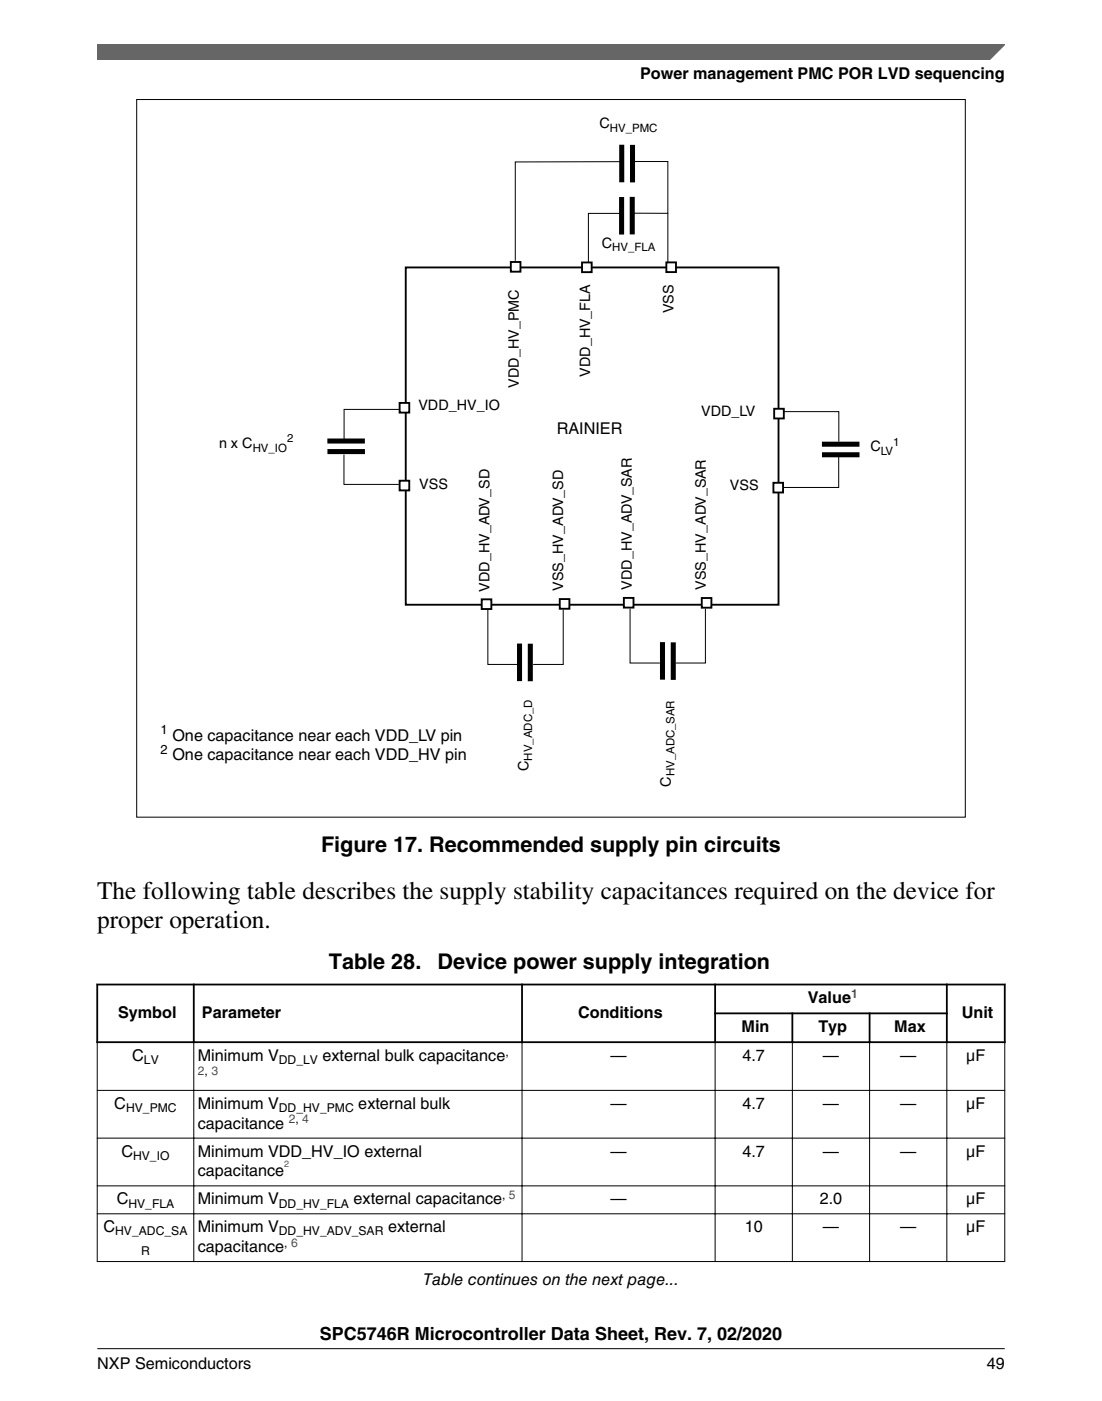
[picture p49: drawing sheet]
<svg xmlns="http://www.w3.org/2000/svg" width="216mm" height="274mm" viewBox="0 0 216 274" stroke-linecap="round" stroke-linejoin="round" font-family="sans-serif">
<defs><g id="words">
<g font-size="4.9">
<text x="19.1" y="176">The following table describes the supply stability capacitances required on the device for</text>
<text x="19.1" y="181.7">proper operation.</text>
</g>
<g font-size="4.2">
<text x="62.9" y="166.7">Figure 17. Recommended supply pin circuits</text>
<text x="64.4" y="189.7">Table 28.</text>
<text x="85.7" y="189.7">Device power supply integration</text>
</g>
<text font-size="3.5" x="62.7" y="262.3">SPC5746R Microcontroller Data Sheet, Rev. 7, 02/2020</text>
<g font-size="3.2">
<text x="125.4" y="15.5">Power management PMC POR LVD sequencing</text>
<text x="109.1" y="84.9">RAINIER</text>
<text x="33.8" y="145">One capacitance near each VDD_LV pin</text>
<text x="33.8" y="148.9">One capacitance near each VDD_HV pin</text>
<text x="158.3" y="196.5">Value</text>
<text x="23.1" y="199.4">Symbol</text>
<text x="39.6" y="199.4">Parameter</text>
<text x="113.3" y="199.4">Conditions</text>
<text x="145.3" y="202.1">Min</text>
<text x="160.3" y="202.1">Typ</text>
<text x="175.2" y="202.1">Max</text>
<text x="188.4" y="199.4">Unit</text>
<text x="25.9" y="207.8">C</text>
<text x="38.8" y="207.8">Minimum V</text>
<text x="63.2" y="207.8">external bulk capacitance</text>
<text x="119.6" y="207.8">—</text>
<text x="145.5" y="207.8">4.7</text>
<text x="161.2" y="207.8">—</text>
<text x="176.3" y="207.8">—</text>
<text x="189.3" y="207.8">µF</text>
<text x="22.4" y="217.1">C</text>
<text x="38.8" y="217.1">Minimum V</text>
<text x="38.8" y="221">capacitance</text>
<text x="70.2" y="217.1">external bulk</text>
<text x="119.6" y="217.1">—</text>
<text x="145.5" y="217.1">4.7</text>
<text x="161.2" y="217.1">—</text>
<text x="176.3" y="217.1">—</text>
<text x="189.3" y="217.1">µF</text>
<text x="23.8" y="226.5">C</text>
<text x="38.8" y="226.5">Minimum VDD_HV_IO external</text>
<text x="119.6" y="226.5">—</text>
<text x="145.5" y="226.5">4.7</text>
<text x="161.2" y="226.5">—</text>
<text x="176.3" y="226.5">—</text>
<text x="189.3" y="226.5">µF</text>
<text x="38.8" y="230.3">capacitance</text>
<text x="22.9" y="235.8">C</text>
<text x="38.8" y="235.8">Minimum V</text>
<text x="69.3" y="235.8">external capacitance</text>
<text x="119.6" y="235.8">—</text>
<text x="160.6" y="235.8">2.0</text>
<text x="189.3" y="235.8">µF</text>
<text x="20.3" y="241.3">C</text>
<text x="38.8" y="245.2">capacitance</text>
<text x="38.8" y="241.3">Minimum V</text>
<text x="76" y="241.3">external</text>
<text x="145.9" y="241.3">10</text>
<text x="161.2" y="241.3">—</text>
<text x="176.3" y="241.3">—</text>
<text x="189.3" y="241.3">µF</text>
<text x="82.9" y="251.7">Table continues on the next page...</text>
<text x="19" y="268">NXP Semiconductors</text>
<text x="193.3" y="268">49</text>
</g>
<g font-size="2.8">
<text x="117.4" y="25.1">C</text>
<text x="117.9" y="48.5">C</text>
<text x="131.9" y="61.3" transform="rotate(-90 131.9 61.3)">VSS</text>
<text x="101.6" y="75.9" transform="rotate(-90 101.6 75.9)">VDD_HV_PMC</text>
<text x="115.6" y="73.8" transform="rotate(-90 115.6 73.8)">VDD_HV_FLA</text>
<text x="82" y="80.3">VDD_HV_IO</text>
<text x="137.4" y="81.5">VDD_LV</text>
<text x="42.9" y="87.7">n x C</text>
<text x="170.6" y="88.4">C</text>
<text x="82.1" y="95.8">VSS</text>
<text x="143" y="95.9">VSS</text>
<text x="95.9" y="115.9" transform="rotate(-90 95.9 115.9)">VDD_HV_ADV_SD</text>
<text x="110.4" y="115.7" transform="rotate(-90 110.4 115.7)">VSS_HV_ADV_SD</text>
<text x="123.8" y="115.5" transform="rotate(-90 123.8 115.5)">VDD_HV_ADV_SAR</text>
<text x="138.3" y="115.5" transform="rotate(-90 138.3 115.5)">VSS_HV_ADV_SAR</text>
<text x="103.5" y="151" transform="rotate(-90 103.5 151)">C</text>
<text x="131.4" y="154" transform="rotate(-90 131.4 154)">C</text>
</g>
<g font-size="2.5">
<text x="31.5" y="143.8">1</text>
<text x="31.5" y="147.6">2</text>
</g>
<g font-size="2.4" fill="#00f">
<text x="166.7" y="195.4">1</text>
<text x="38.8" y="210.6">2, 3</text>
<text x="56.6" y="219.9">2, 4</text>
</g>
<g font-size="2.4">
<text x="28.2" y="208.4">LV</text>
<text x="54.6" y="208.4">DD_LV</text>
<text x="99" y="206.7">,</text>
<text x="24.7" y="217.7">HV_PMC</text>
<text x="54.6" y="217.7">DD_HV_PMC</text>
<text x="26.1" y="227.1">HV_IO</text>
<text x="25.2" y="236.4">HV_FLA</text>
<text x="54.6" y="236.4">DD_HV_FLA</text>
<text x="98.4" y="234.7">, 5</text>
<text x="22.6" y="241.9">HV_ADC_SA</text>
<text x="27.6" y="245.8">R</text>
<text x="54.6" y="241.9">DD_HV_ADV_SAR</text>
<text x="55.7" y="244.1">, 6</text>
</g>
<g font-size="2.2">
<text x="119.5" y="25.8">HV_PMC</text>
<text x="120" y="49.2">HV_FLA</text>
<text x="49.5" y="88.5">HV_IO</text>
<text x="56.2" y="86.6">2</text>
<text x="172.6" y="89.1">LV</text>
<text x="175" y="87.3">1</text>
<text x="104.3" y="148.9" transform="rotate(-90 104.3 148.9)">HV_ADC_D</text>
<text x="132.1" y="152" transform="rotate(-90 132.1 152)">HV_ADC_SAR</text>
</g>
<text font-size="1.8" fill="#00f" x="55.7" y="228.5">2</text>
</g></defs>
<path d="M79.5 52.4h73v66h-73z" fill="none" stroke="#000" stroke-width=".37"/>
<path d="M26.8 19.5h162.3v140.5h-162.3z" fill="none" stroke="#000" stroke-width=".2"/>
<path d="M78.3 78.9h1.9v1.9h-1.9z" fill="#fff"/>
<path d="M78.3 78.9h1.9v1.9h-1.9z" fill="none" stroke="#000" stroke-width=".37"/>
<path d="M78.3 94.1h1.9v1.9h-1.9z" fill="#fff"/>
<path d="M78.3 94.1h1.9v1.9h-1.9z" fill="none" stroke="#000" stroke-width=".37"/>
<path d="M94.4 117.4h1.9v1.9h-1.9z" fill="#fff"/>
<path d="M94.4 117.4h1.9v1.9h-1.9z" fill="none" stroke="#000" stroke-width=".37"/>
<path d="M109.7 117.3h1.9v1.9h-1.9z" fill="#fff"/>
<path d="M109.7 117.3h1.9v1.9h-1.9z" fill="none" stroke="#000" stroke-width=".37"/>
<path d="M122.2 117.1h1.9v1.9h-1.9z" fill="#fff"/>
<path d="M122.2 117.1h1.9v1.9h-1.9z" fill="none" stroke="#000" stroke-width=".37"/>
<path d="M137.5 117.1h1.9v1.9h-1.9z" fill="#fff"/>
<path d="M137.5 117.1h1.9v1.9h-1.9z" fill="none" stroke="#000" stroke-width=".37"/>
<path d="M151.5 94.5h1.9v1.9h-1.9z" fill="#fff"/>
<path d="M151.5 94.5h1.9v1.9h-1.9z" fill="none" stroke="#000" stroke-width=".37"/>
<path d="M151.7 80h1.9v1.9h-1.9z" fill="#fff"/>
<path d="M151.7 80h1.9v1.9h-1.9z" fill="none" stroke="#000" stroke-width=".37"/>
<path d="M130.5 51.4h1.9v1.9h-1.9z" fill="#fff"/>
<path d="M130.5 51.4h1.9v1.9h-1.9z" fill="none" stroke="#000" stroke-width=".37"/>
<path d="M114 51.4h1.9v1.9h-1.9z" fill="#fff"/>
<path d="M114 51.4h1.9v1.9h-1.9z" fill="none" stroke="#000" stroke-width=".37"/>
<path d="M100.1 51.3h1.9v1.9h-1.9z" fill="#fff"/>
<path d="M100.1 51.3h1.9v1.9h-1.9z" fill="none" stroke="#000" stroke-width=".37"/>
<path d="M121.8 38.6v7.3M121.8 28.3v7.4M123.9 38.5v7.4M123.9 28.4v7.3M64.1 86.4h7.4M64.1 88.4h7.4M161 87h7.4M161 89h7.4M101.8 126v7.4M103.9 126v7.4M129.8 125.7v7.4M131.9 125.8v7.3" fill="none" stroke="#000" stroke-width=".99" stroke-linecap="butt"/>
<path d="M121.5 31.7h-20.5v19.4M124.3 31.6h6.5v10.2l-6.6-.1M121.4 41.8h-6.1v9.6M130.8 41.8v9.6M67.4 89v5.9h10.7M78.2 80.2h-10.8v5.8M153.6 80.6h10.7v5.9M164.3 89.4v6h-10.7M95.6 119.4v10.7h5.8M110.3 119.4v10.7h-5.8M123.4 119.2v10.6h5.9M138.2 119.2v10.6h-5.8" fill="none" stroke="#000" stroke-width=".2"/>
<g fill="#fff">
<path d="M19.1 186.1h177.8v66.6h-177.8z" fill-rule="evenodd"/>
<path d="M19.2 193h18.6v10.9h-18.6z" fill-rule="evenodd"/>
<path d="M38.1 193h64v10.9h-64z" fill-rule="evenodd"/>
<path d="M102.5 193h37.4v10.9h-37.4z" fill-rule="evenodd"/>
<path d="M140.3 193h45v5.2h-45z" fill-rule="evenodd"/>
<path d="M185.7 193h11v10.9h-11z" fill-rule="evenodd"/>
<path d="M140.3 198.6h14.8v5.3h-14.8z" fill-rule="evenodd"/>
<path d="M155.4 198.6h14.8v5.3h-14.8z" fill-rule="evenodd"/>
<path d="M170.5 198.6h14.8v5.3h-14.8z" fill-rule="evenodd"/>
<path d="M19.1 204.2h18.8v9.2h-18.8z" fill-rule="evenodd"/>
<path d="M38.1 204.2h64.1v9.2h-64.1z" fill-rule="evenodd"/>
<path d="M102.4 204.2h37.6v9.2h-37.6z" fill-rule="evenodd"/>
<path d="M140.2 204.2h14.9v9.2h-14.9z" fill-rule="evenodd"/>
<path d="M155.3 204.2h15v9.2h-15z" fill-rule="evenodd"/>
<path d="M170.5 204.2h14.9v9.2h-14.9z" fill-rule="evenodd"/>
<path d="M185.6 204.2h11.2v9.2h-11.2z" fill-rule="evenodd"/>
<path d="M19.1 213.6h18.8v9.2h-18.8z" fill-rule="evenodd"/>
<path d="M38.1 213.6h64.1v9.2h-64.1z" fill-rule="evenodd"/>
<path d="M102.4 213.6h37.6v9.2h-37.6z" fill-rule="evenodd"/>
<path d="M140.2 213.6h14.9v9.2h-14.9z" fill-rule="evenodd"/>
<path d="M155.3 213.6h15v9.2h-15z" fill-rule="evenodd"/>
<path d="M170.5 213.6h14.9v9.2h-14.9z" fill-rule="evenodd"/>
<path d="M185.6 213.6h11.2v9.2h-11.2z" fill-rule="evenodd"/>
<path d="M19.1 222.9h18.8v9.2h-18.8z" fill-rule="evenodd"/>
<path d="M38.1 222.9h64.1v9.2h-64.1z" fill-rule="evenodd"/>
<path d="M102.4 222.9h37.6v9.2h-37.6z" fill-rule="evenodd"/>
<path d="M140.2 222.9h14.9v9.2h-14.9z" fill-rule="evenodd"/>
<path d="M155.3 222.9h15v9.2h-15z" fill-rule="evenodd"/>
<path d="M170.5 222.9h14.9v9.2h-14.9z" fill-rule="evenodd"/>
<path d="M185.6 222.9h11.2v9.2h-11.2z" fill-rule="evenodd"/>
<path d="M19.1 232.3h18.8v5.3h-18.8z" fill-rule="evenodd"/>
<path d="M38.1 232.3h64.1v5.3h-64.1z" fill-rule="evenodd"/>
<path d="M102.4 232.3h37.6v5.3h-37.6z" fill-rule="evenodd"/>
<path d="M140.2 232.3h14.9v5.3h-14.9z" fill-rule="evenodd"/>
<path d="M155.3 232.3h15v5.3h-15z" fill-rule="evenodd"/>
<path d="M170.5 232.3h14.9v5.3h-14.9z" fill-rule="evenodd"/>
<path d="M185.6 232.3h11.2v5.3h-11.2z" fill-rule="evenodd"/>
<path d="M19.1 237.8h18.8v9.1h-18.8z" fill-rule="evenodd"/>
<path d="M38.1 237.8h64.1v9.1h-64.1z" fill-rule="evenodd"/>
<path d="M102.4 237.8h37.6v9.1h-37.6z" fill-rule="evenodd"/>
<path d="M140.2 237.8h14.9v9.1h-14.9z" fill-rule="evenodd"/>
<path d="M155.3 237.8h15v9.1h-15z" fill-rule="evenodd"/>
<path d="M170.5 237.8h14.9v9.1h-14.9z" fill-rule="evenodd"/>
<path d="M185.6 237.8h11.2v9.1h-11.2z" fill-rule="evenodd"/>
</g>
<path d="M18.9 192.8h178.1M19 192.6v11.6M38 192.6v11.6M102.3 192.6v11.6M139.9 198.4h45.8M140.1 192.6v11.6M155.2 198.2v6M170.4 198.2v6M185.5 192.6v11.6M196.8 192.6v11.6M18.9 204.1h178.1" fill="none" stroke="#000" stroke-width=".35"/>
<g fill="none" stroke="#000" stroke-width=".2">
<path d="M19 213.5h177.9M19 204.2v42.9M38 203.9v43.2M102.3 203.9v43.2M140.1 203.9v43.2M155.2 203.9v43.2M170.4 203.9v43.2M185.5 203.9v43.2M196.8 204.2v42.9M19 222.8h177.9M19 232.2h177.9M19 237.7h177.9"/>
<path d="M19 247h177.9"/>
</g>
<path d="M19 8.7h177.8l-5.6 3h-172.2z" fill="#666"/>
<path d="M19 11.7v-3h177.8l-3 3" fill="none" stroke="#666" stroke-width=".28"/>
<path d="M19 264.1h177.8" fill="none" stroke="#000" stroke-width=".2"/>
<use href="#words"/>
</svg>
